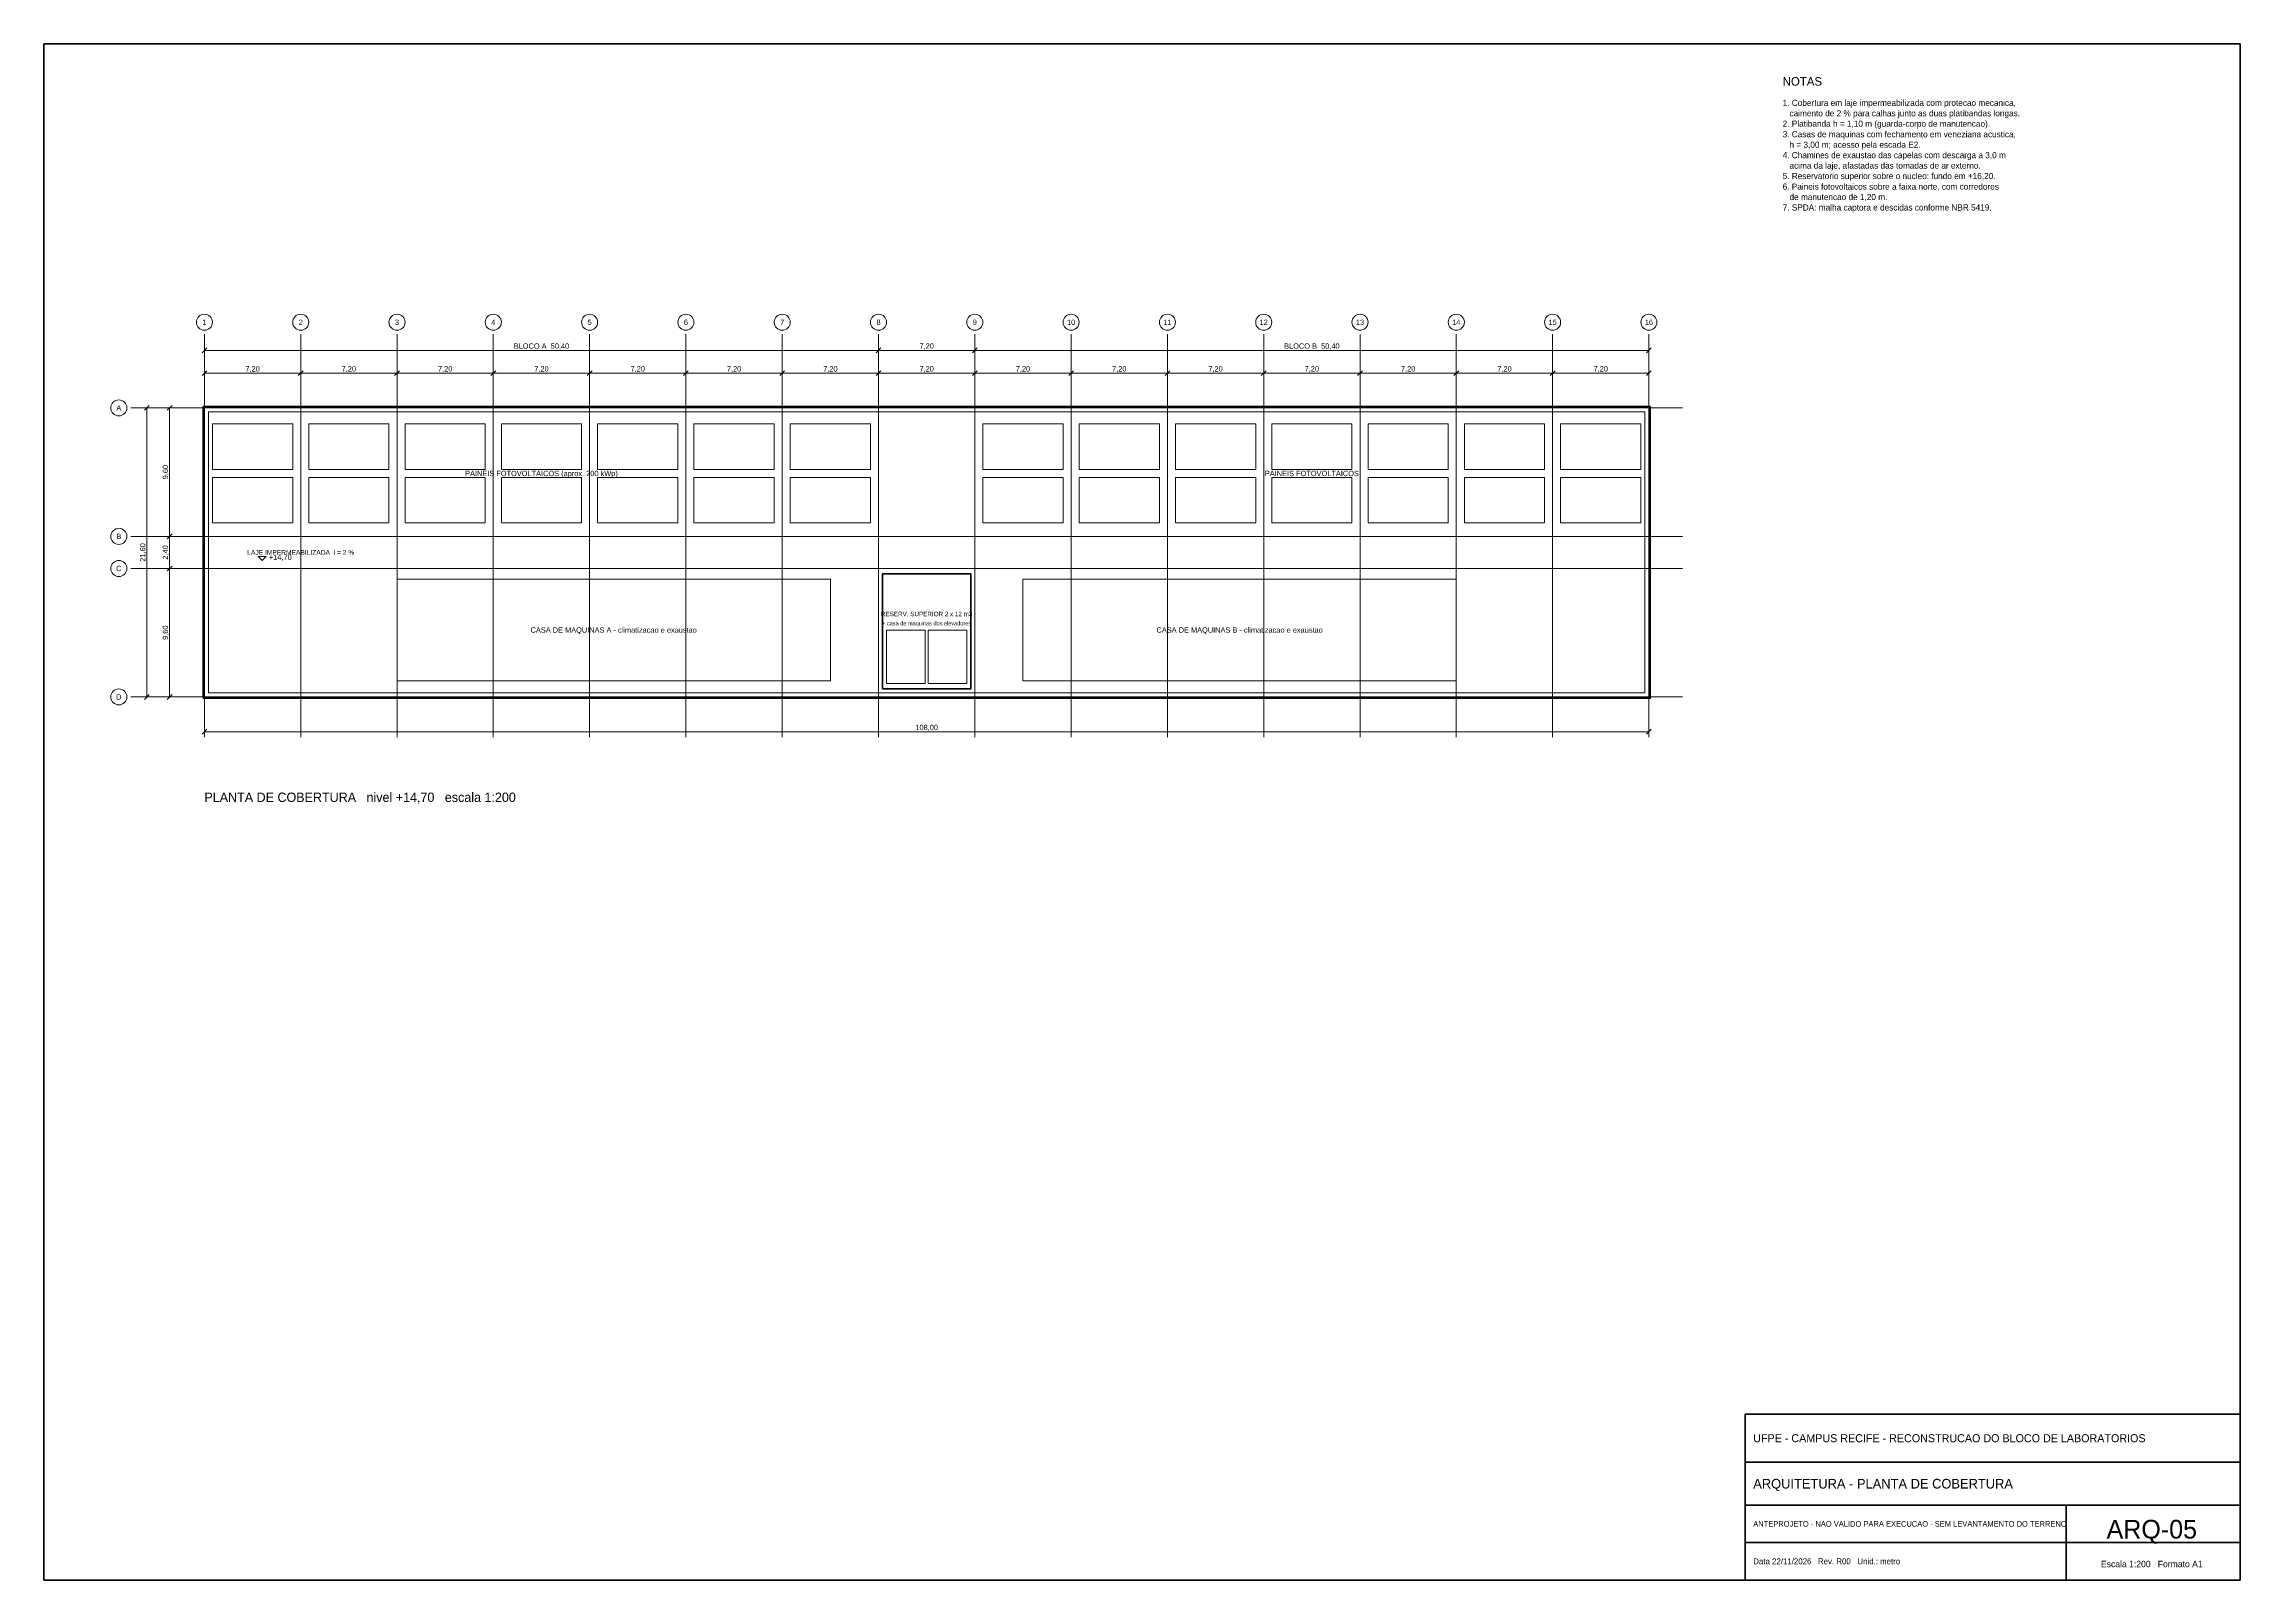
# Model space of a CAD drawing. Header units: metres. Extents: x -12 to 152, y -66 to 49.
import ezdxf
from ezdxf.enums import TextEntityAlignment as Align

# ---------------------------------------------------------------- set-up
doc = ezdxf.new("R2010")
doc.units = ezdxf.units.M
for name, color, linetype, lineweight, true_color in [('COTA', 8, 'Continuous', 13, 0x6a6a6a), ('EIXO', 8, 'Continuous', 13, 0x6a6a6a), ('ESQUADRIA', 4, 'Continuous', 18, 0x007f9f), ('MOBILIA', 9, 'Continuous', 13, 0xa8a8a8)]:
    doc.layers.add(name, color=color, linetype=linetype, lineweight=lineweight, true_color=true_color)
for name, color, linetype, lineweight in [('FOLHA', 7, 'Continuous', 35), ('NOTA', 7, 'Continuous', 18), ('PAREDE', 7, 'Continuous', 50), ('TEXTO', 7, 'Continuous', 18)]:
    doc.layers.add(name, color=color, linetype=linetype, lineweight=lineweight)

msp = doc.modelspace()

# ---------------------------------------------------------------- linework, layer by layer
at = {"layer": 'COTA'}
for p, q in [((-0.18, 25.72), (0.18, 26.08)), ((0, 21.78), (0, 26.08)), ((0, 25.9), (50.4, 25.9)), ((50.22, 25.72), (50.58, 26.08)), ((50.22, 25.72), (50.58, 26.08)), ((50.4, 21.78), (50.4, 26.08)), ((50.4, 21.78), (50.4, 26.08)), ((50.4, 25.9), (57.6, 25.9)), ((57.42, 25.72), (57.78, 26.08)), ((57.42, 25.72), (57.78, 26.08)), ((57.6, 21.78), (57.6, 26.08)), ((57.6, 21.78), (57.6, 26.08)), ((57.6, 25.9), (108, 25.9)), ((107.82, 25.72), (108.18, 26.08)), ((108, 21.78), (108, 26.08)), ((-0.18, 24.02), (0.18, 24.38)), ((0, 21.78), (0, 24.38)), ((0, 24.2), (7.2, 24.2)), ((7.02, 24.02), (7.38, 24.38)), ((7.02, 24.02), (7.38, 24.38)), ((7.2, 21.78), (7.2, 24.38)), ((7.2, 21.78), (7.2, 24.38)), ((7.2, 24.2), (14.4, 24.2)), ((14.22, 24.02), (14.58, 24.38)), ((14.22, 24.02), (14.58, 24.38)), ((14.4, 21.78), (14.4, 24.38)), ((14.4, 21.78), (14.4, 24.38)), ((14.4, 24.2), (21.6, 24.2)), ((21.42, 24.02), (21.78, 24.38)), ((21.42, 24.02), (21.78, 24.38)), ((21.6, 21.78), (21.6, 24.38)), ((21.6, 21.78), (21.6, 24.38)), ((21.6, 24.2), (28.8, 24.2)), ((28.62, 24.02), (28.98, 24.38)), ((28.62, 24.02), (28.98, 24.38)), ((28.8, 21.78), (28.8, 24.38)), ((28.8, 21.78), (28.8, 24.38)), ((28.8, 24.2), (36, 24.2)), ((35.82, 24.02), (36.18, 24.38)), ((35.82, 24.02), (36.18, 24.38)), ((36, 21.78), (36, 24.38)), ((36, 21.78), (36, 24.38)), ((36, 24.2), (43.2, 24.2)), ((43.02, 24.02), (43.38, 24.38)), ((43.02, 24.02), (43.38, 24.38)), ((43.2, 21.78), (43.2, 24.38)), ((43.2, 21.78), (43.2, 24.38)), ((43.2, 24.2), (50.4, 24.2)), ((50.22, 24.02), (50.58, 24.38)), ((50.22, 24.02), (50.58, 24.38)), ((50.4, 21.78), (50.4, 24.38)), ((50.4, 21.78), (50.4, 24.38)), ((50.4, 24.2), (57.6, 24.2)), ((57.42, 24.02), (57.78, 24.38)), ((57.42, 24.02), (57.78, 24.38)), ((57.6, 21.78), (57.6, 24.38)), ((57.6, 21.78), (57.6, 24.38)), ((57.6, 24.2), (64.8, 24.2)), ((64.62, 24.02), (64.98, 24.38)), ((64.62, 24.02), (64.98, 24.38)), ((64.8, 21.78), (64.8, 24.38)), ((64.8, 21.78), (64.8, 24.38)), ((64.8, 24.2), (72, 24.2)), ((71.82, 24.02), (72.18, 24.38)), ((71.82, 24.02), (72.18, 24.38)), ((72, 21.78), (72, 24.38)), ((72, 21.78), (72, 24.38)), ((72, 24.2), (79.2, 24.2)), ((79.02, 24.02), (79.38, 24.38)), ((79.02, 24.02), (79.38, 24.38)), ((79.2, 21.78), (79.2, 24.38)), ((79.2, 21.78), (79.2, 24.38)), ((79.2, 24.2), (86.4, 24.2)), ((86.22, 24.02), (86.58, 24.38)), ((86.22, 24.02), (86.58, 24.38)), ((86.4, 21.78), (86.4, 24.38)), ((86.4, 21.78), (86.4, 24.38)), ((86.4, 24.2), (93.6, 24.2)), ((93.42, 24.02), (93.78, 24.38)), ((93.42, 24.02), (93.78, 24.38)), ((93.6, 21.78), (93.6, 24.38)), ((93.6, 21.78), (93.6, 24.38)), ((93.6, 24.2), (100.8, 24.2)), ((100.62, 24.02), (100.98, 24.38)), ((100.62, 24.02), (100.98, 24.38)), ((100.8, 21.78), (100.8, 24.38)), ((100.8, 21.78), (100.8, 24.38)), ((100.8, 24.2), (108, 24.2)), ((107.82, 24.02), (108.18, 24.38)), ((108, 21.78), (108, 24.38)), ((-4.48, 21.42), (-4.12, 21.78)), ((-0.18, 21.6), (-4.48, 21.6)), ((-4.3, 0), (-4.3, 21.6)), ((-2.78, 21.42), (-2.42, 21.78)), ((-0.18, 21.6), (-2.78, 21.6)), ((-2.6, 12), (-2.6, 21.6)), ((-2.78, 11.82), (-2.42, 12.18)), ((-2.78, 11.82), (-2.42, 12.18)), ((-0.18, 12), (-2.78, 12)), ((-0.18, 12), (-2.78, 12)), ((-2.6, 9.6), (-2.6, 12)), ((-2.78, 9.42), (-2.42, 9.78)), ((-2.78, 9.42), (-2.42, 9.78)), ((-0.18, 9.6), (-2.78, 9.6)), ((-0.18, 9.6), (-2.78, 9.6)), ((-2.6, 0), (-2.6, 9.6)), ((-4.48, -0.18), (-4.12, 0.18)), ((-0.18, 0), (-4.48, 0)), ((-2.78, -0.18), (-2.42, 0.18)), ((-0.18, 0), (-2.78, 0)), ((0, -0.18), (0, -2.78)), ((108, -0.18), (108, -2.78)), ((-0.18, -2.78), (0.18, -2.42)), ((0, -2.6), (108, -2.6)), ((107.82, -2.78), (108.18, -2.42))]:
    msp.add_line(p, q, dxfattribs=at)
msp.add_lwpolyline([(4.02, 10.5), (4.32, 10.2), (4.62, 10.5)], close=True, dxfattribs=at)
at = {"layer": 'EIXO'}
for p, q in [((0, -3), (0, 27.1)), ((7.2, -3), (7.2, 27.1)), ((14.4, -3), (14.4, 27.1)), ((21.6, -3), (21.6, 27.1)), ((28.8, -3), (28.8, 27.1)), ((36, -3), (36, 27.1)), ((43.2, -3), (43.2, 27.1)), ((50.4, -3), (50.4, 27.1)), ((57.6, -3), (57.6, 27.1)), ((64.8, -3), (64.8, 27.1)), ((72, -3), (72, 27.1)), ((79.2, -3), (79.2, 27.1)), ((86.4, -3), (86.4, 27.1)), ((93.6, -3), (93.6, 27.1)), ((100.8, -3), (100.8, 27.1)), ((108, -3), (108, 27.1)), ((-5.5, 21.6), (110.5, 21.6)), ((50.4, 0), (50.4, 21.6)), ((57.6, 0), (57.6, 21.6)), ((-5.5, 12), (110.5, 12)), ((-5.5, 9.6), (110.5, 9.6)), ((-5.5, 0), (110.5, 0))]:
    msp.add_line(p, q, dxfattribs=at)
for centre in [(0, 28), (7.2, 28), (14.4, 28), (21.6, 28), (28.8, 28), (36, 28), (43.2, 28), (50.4, 28), (57.6, 28), (64.8, 28), (72, 28), (79.2, 28), (86.4, 28), (93.6, 28), (100.8, 28), (108, 28), (-6.4, 21.6), (-6.4, 12), (-6.4, 9.6), (-6.4, 0)]:
    msp.add_circle(centre, 0.6, dxfattribs=at)
at = {"layer": 'ESQUADRIA'}
for points in [[(0.6, 17), (6.6, 17), (6.6, 20.4), (0.6, 20.4)], [(7.8, 17), (13.8, 17), (13.8, 20.4), (7.8, 20.4)], [(15, 17), (21, 17), (21, 20.4), (15, 20.4)], [(22.2, 17), (28.2, 17), (28.2, 20.4), (22.2, 20.4)], [(29.4, 17), (35.4, 17), (35.4, 20.4), (29.4, 20.4)], [(36.6, 17), (42.6, 17), (42.6, 20.4), (36.6, 20.4)], [(43.8, 17), (49.8, 17), (49.8, 20.4), (43.8, 20.4)], [(58.2, 17), (64.2, 17), (64.2, 20.4), (58.2, 20.4)], [(65.4, 17), (71.4, 17), (71.4, 20.4), (65.4, 20.4)], [(72.6, 17), (78.6, 17), (78.6, 20.4), (72.6, 20.4)], [(79.8, 17), (85.8, 17), (85.8, 20.4), (79.8, 20.4)], [(87, 17), (93, 17), (93, 20.4), (87, 20.4)], [(94.2, 17), (100.2, 17), (100.2, 20.4), (94.2, 20.4)], [(101.4, 17), (107.4, 17), (107.4, 20.4), (101.4, 20.4)], [(0.6, 13), (6.6, 13), (6.6, 16.4), (0.6, 16.4)], [(7.8, 13), (13.8, 13), (13.8, 16.4), (7.8, 16.4)], [(15, 13), (21, 13), (21, 16.4), (15, 16.4)], [(22.2, 13), (28.2, 13), (28.2, 16.4), (22.2, 16.4)], [(29.4, 13), (35.4, 13), (35.4, 16.4), (29.4, 16.4)], [(36.6, 13), (42.6, 13), (42.6, 16.4), (36.6, 16.4)], [(43.8, 13), (49.8, 13), (49.8, 16.4), (43.8, 16.4)], [(58.2, 13), (64.2, 13), (64.2, 16.4), (58.2, 16.4)], [(65.4, 13), (71.4, 13), (71.4, 16.4), (65.4, 16.4)], [(72.6, 13), (78.6, 13), (78.6, 16.4), (72.6, 16.4)], [(79.8, 13), (85.8, 13), (85.8, 16.4), (79.8, 16.4)], [(87, 13), (93, 13), (93, 16.4), (87, 16.4)], [(94.2, 13), (100.2, 13), (100.2, 16.4), (94.2, 16.4)], [(101.4, 13), (107.4, 13), (107.4, 16.4), (101.4, 16.4)]]:
    msp.add_lwpolyline(points, close=True, dxfattribs=at)
at = {"layer": 'FOLHA'}
for p, q in [((115.2, -57.2), (152.2, -57.2)), ((115.2, -60.4), (152.2, -60.4)), ((139.2, -66), (139.2, -60.4)), ((115.2, -63.2), (152.2, -63.2))]:
    msp.add_line(p, q, dxfattribs=at)
for points in [[(-12, -66), (152.2, -66), (152.2, 48.8), (-12, 48.8)], [(115.2, -66), (152.2, -66), (152.2, -53.6), (115.2, -53.6)]]:
    msp.add_lwpolyline(points, close=True, dxfattribs=at)
at = {"layer": 'MOBILIA'}
for points in [[(0.3, 0.3), (107.7, 0.3), (107.7, 21.3), (0.3, 21.3)], [(14.4, 1.2), (46.8, 1.2), (46.8, 8.8), (14.4, 8.8)], [(61.2, 1.2), (93.6, 1.2), (93.6, 8.8), (61.2, 8.8)], [(51, 1), (53.9, 1), (53.9, 5), (51, 5)], [(54.1, 1), (57, 1), (57, 5), (54.1, 5)]]:
    msp.add_lwpolyline(points, close=True, dxfattribs=at)
at = {"layer": 'PAREDE'}
for points in [[(-0.1, -0.1), (108.1, -0.1), (108.1, 21.7), (-0.1, 21.7)], [(50.7, 0.6), (57.3, 0.6), (57.3, 9.2), (50.7, 9.2)]]:
    msp.add_lwpolyline(points, close=True, dxfattribs=at)

# ---------------------------------------------------------------- texts
at = {"layer": 'COTA'}
for s, p in [('BLOCO A  50,40', (25.2, 26.22)), ('7,20', (54, 26.22)), ('BLOCO B  50,40', (82.8, 26.22)), ('7,20', (3.6, 24.52)), ('7,20', (10.8, 24.52)), ('7,20', (18, 24.52)), ('7,20', (25.2, 24.52)), ('7,20', (32.4, 24.52)), ('7,20', (39.6, 24.52)), ('7,20', (46.8, 24.52)), ('7,20', (54, 24.52)), ('7,20', (61.2, 24.52)), ('7,20', (68.4, 24.52)), ('7,20', (75.6, 24.52)), ('7,20', (82.8, 24.52)), ('7,20', (90, 24.52)), ('7,20', (97.2, 24.52)), ('7,20', (104.4, 24.52)), ('108,00', (54, -2.28))]:
    msp.add_text(s, height=0.4, dxfattribs=at).set_placement(p, align=Align.MIDDLE_CENTER)
for s, p in [('9,60', (-2.92, 16.8)), ('21,60', (-4.62, 10.8)), ('2,40', (-2.92, 10.8)), ('9,60', (-2.92, 4.8))]:
    msp.add_text(s, height=0.4, rotation=90, dxfattribs=at).set_placement(p, align=Align.MIDDLE_CENTER)
msp.add_text('+14,70', height=0.4, dxfattribs=at).set_placement((4.82, 10.44), align=Align.MIDDLE_LEFT)
at = {"layer": 'EIXO'}
for s, p in [('1', (0, 28)), ('2', (7.2, 28)), ('3', (14.4, 28)), ('4', (21.6, 28)), ('5', (28.8, 28)), ('6', (36, 28)), ('7', (43.2, 28)), ('8', (50.4, 28)), ('9', (57.6, 28)), ('10', (64.8, 28)), ('11', (72, 28)), ('12', (79.2, 28)), ('13', (86.4, 28)), ('14', (93.6, 28)), ('15', (100.8, 28)), ('16', (108, 28)), ('A', (-6.4, 21.6)), ('B', (-6.4, 12)), ('C', (-6.4, 9.6)), ('D', (-6.4, 0))]:
    msp.add_text(s, height=0.4, dxfattribs=at).set_placement(p, align=Align.MIDDLE_CENTER)
at = {"layer": 'FOLHA'}
for s, height, p in [('UFPE - CAMPUS RECIFE - RECONSTRUCAO DO BLOCO DE LABORATORIOS', 0.6, (115.8, -55.4)), ('ARQUITETURA - PLANTA DE COBERTURA', 0.72, (115.8, -58.8)), ('ANTEPROJETO - NAO VALIDO PARA EXECUCAO - SEM LEVANTAMENTO DO TERRENO', 0.42, (115.8, -61.8)), ('Data 22/11/2026   Rev. R00   Unid.: metro', 0.44, (115.8, -64.6))]:
    msp.add_text(s, height=height, dxfattribs=at).set_placement(p, align=Align.MIDDLE_LEFT)
for s, height, p in [('ARQ-05', 1.4, (145.6, -62.2)), ('Escala 1:200   Formato A1', 0.48, (145.6, -64.8))]:
    msp.add_text(s, height=height, dxfattribs=at).set_placement(p, align=Align.MIDDLE_CENTER)
at = {"layer": 'NOTA'}
for s, height, p in [('NOTAS', 0.64, (118, 46)), ('1. Cobertura em laje impermeabilizada com protecao mecanica,', 0.46, (118, 44.4)), ('2. Platibanda h = 1,10 m (guarda-corpo de manutencao).', 0.46, (118, 42.84)), ('   caimento de 2 % para calhas junto as duas platibandas longas.', 0.46, (118, 43.62)), ('3. Casas de maquinas com fechamento em veneziana acustica,', 0.46, (118, 42.05)), ('   h = 3,00 m; acesso pela escada E2.', 0.46, (118, 41.27)), ('4. Chamines de exaustao das capelas com descarga a 3,0 m', 0.46, (118, 40.49)), ('   acima da laje, afastadas das tomadas de ar externo.', 0.46, (118, 39.71)), ('5. Reservatorio superior sobre o nucleo: fundo em +16,20.', 0.46, (118, 38.93)), ('6. Paineis fotovoltaicos sobre a faixa norte, com corredores', 0.46, (118, 38.14)), ('7. SPDA: malha captora e descidas conforme NBR 5419.', 0.46, (118, 36.58)), ('   de manutencao de 1,20 m.', 0.46, (118, 37.36)), ('PLANTA DE COBERTURA   nivel +14,70   escala 1:200', 0.7, (0, -7.5))]:
    msp.add_text(s, height=height, dxfattribs=at).set_placement(p, align=Align.MIDDLE_LEFT)
at = {"layer": 'TEXTO'}
for s, height, p in [('PAINEIS FOTOVOLTAICOS (aprox. 200 kWp)', 0.4, (25.2, 16.7)), ('PAINEIS FOTOVOLTAICOS', 0.4, (82.8, 16.7)), ('LAJE IMPERMEABILIZADA  i = 2 %', 0.36, (7.2, 10.8)), ('CASA DE MAQUINAS A - climatizacao e exaustao', 0.4, (30.6, 5)), ('RESERV. SUPERIOR 2 x 12 m3', 0.34, (54, 6.2)), ('+ casa de maquinas dos elevadores', 0.3, (54, 5.5)), ('CASA DE MAQUINAS B - climatizacao e exaustao', 0.4, (77.4, 5))]:
    msp.add_text(s, height=height, dxfattribs=at).set_placement(p, align=Align.MIDDLE_CENTER)

doc.saveas('drawing.dxf')
